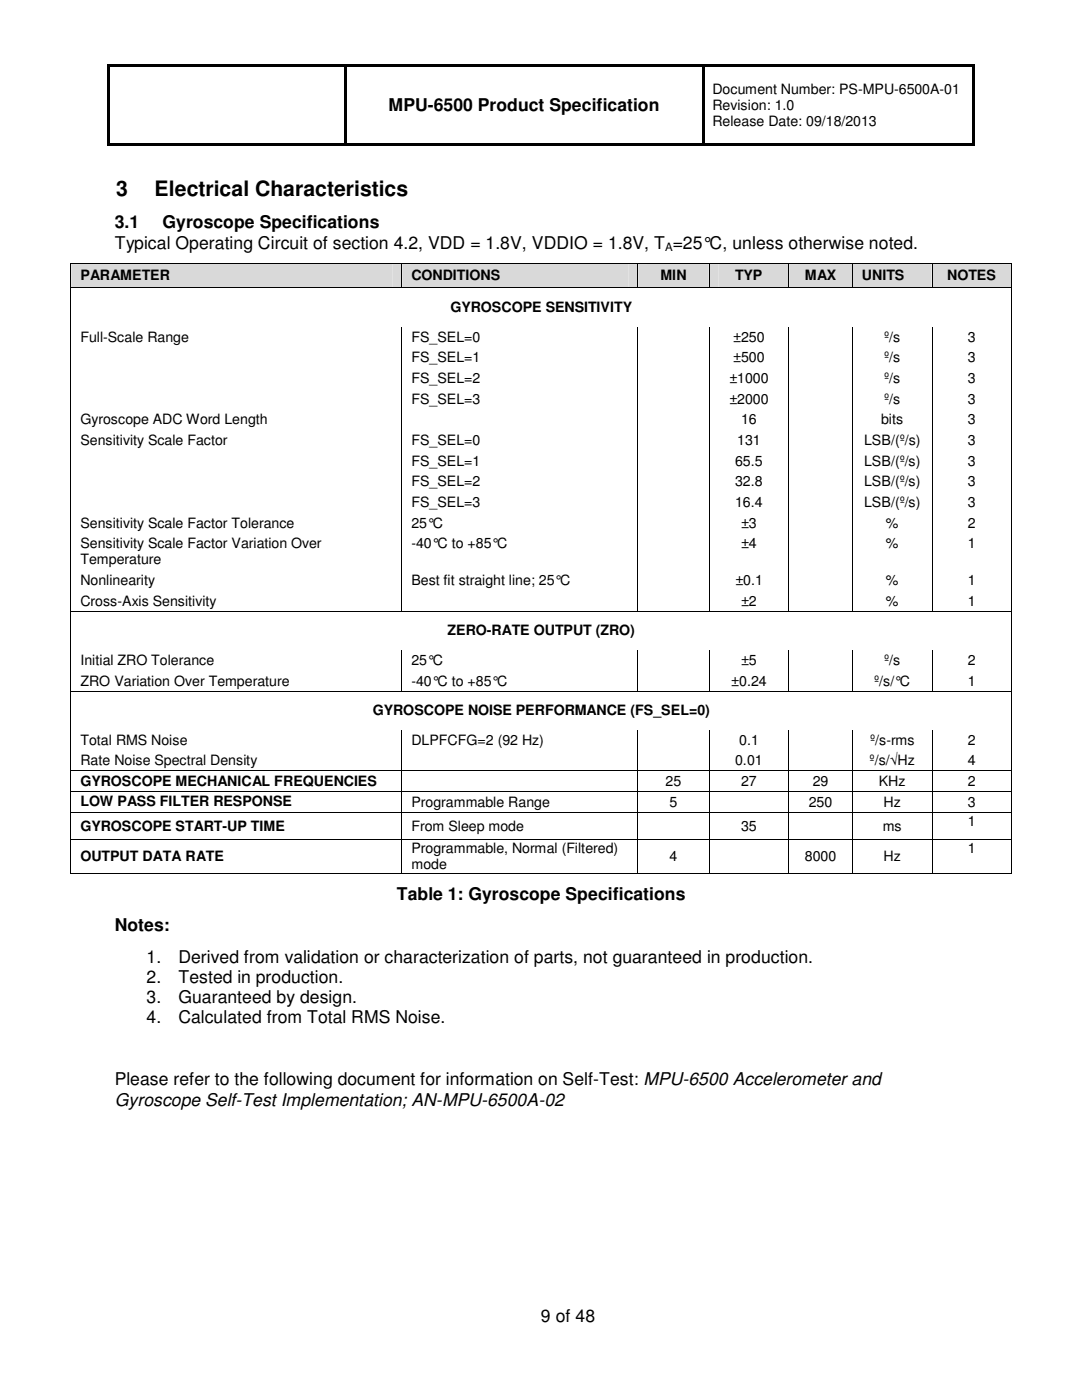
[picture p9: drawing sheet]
<svg xmlns="http://www.w3.org/2000/svg" width="216mm" height="279mm" viewBox="0 0 216 279" stroke-linecap="round" stroke-linejoin="round" font-family="sans-serif">
<defs><g id="words">
<g font-size="4.2">
<text x="23.2" y="39.2">3</text>
<text x="30.9" y="39.2">Electrical Characteristics</text>
</g>
<g font-size="3.5">
<text x="77.5" y="22.1">MPU-6500 Product Specification</text>
<text x="22.9" y="45.5">3.1</text>
<text x="32.4" y="45.5">Gyroscope Specifications</text>
<text x="22.9" y="49.6">Typical Operating Circuit of section 4.2, VDD = 1.8V, VDDIO = 1.8V, T =25°C, unless otherwise noted.</text>
<text x="79.2" y="179.7">Table 1: Gyroscope Specifications</text>
<text x="22.9" y="185.9">Notes:</text>
<text x="29.3" y="192.1">1.</text>
<text x="29.3" y="196.2">2.</text>
<text x="35.6" y="192.1">Derived from validation or characterization of parts, not guaranteed in production.</text>
<text x="35.6" y="196.2">Tested in production.</text>
<text x="29.3" y="200.2">3.</text>
<text x="35.6" y="200.2">Guaranteed by design.</text>
<text x="29.3" y="204.3">4.</text>
<text x="35.6" y="204.3">Calculated from Total RMS Noise.</text>
<text x="22.9" y="220.6">Gyroscope Self-Test Implementation; AN-MPU-6500A-02</text>
<text x="22.9" y="216.6">Please refer to the following document for information on Self-Test: MPU-6500 Accelerometer and</text>
<text x="107.9" y="263.8">9 of 48</text>
</g>
<g font-size="2.8">
<text x="142.2" y="18.7">Document Number: PS-MPU-6500A-01</text>
<text x="142.2" y="21.9">Revision: 1.0</text>
<text x="142.2" y="25.1">Release Date: 09/18/2013</text>
<text x="16" y="55.9">PARAMETER</text>
<text x="82.1" y="55.9">CONDITIONS</text>
<text x="131.8" y="55.9">MIN</text>
<text x="146.7" y="55.9">TYP</text>
<text x="160.6" y="55.9">MAX</text>
<text x="172" y="55.9">UNITS</text>
<text x="189" y="55.9">NOTES</text>
<text x="89.9" y="62.2">GYROSCOPE SENSITIVITY</text>
<text x="16" y="68.2">Full-Scale Range</text>
<text x="82.1" y="68.2">FS_SEL=0</text>
<text x="146.3" y="68.2">±250</text>
<text x="176.4" y="68.2">º/s</text>
<text x="193.1" y="68.2">3</text>
<text x="82.1" y="72.3">FS_SEL=1</text>
<text x="82.1" y="76.4">FS_SEL=2</text>
<text x="145.5" y="76.4">±1000</text>
<text x="146.3" y="72.3">±500</text>
<text x="176.4" y="76.4">º/s</text>
<text x="176.4" y="72.3">º/s</text>
<text x="193.1" y="72.3">3</text>
<text x="193.1" y="76.4">3</text>
<text x="82.1" y="80.6">FS_SEL=3</text>
<text x="145.5" y="80.6">±2000</text>
<text x="176.4" y="80.6">º/s</text>
<text x="193.1" y="80.6">3</text>
<text x="16" y="84.7">Gyroscope ADC Word Length</text>
<text x="16" y="88.8">Sensitivity Scale Factor</text>
<text x="82.1" y="88.8">FS_SEL=0</text>
<text x="147.1" y="88.8">131</text>
<text x="147.9" y="84.7">16</text>
<text x="172.4" y="88.8">LSB/(º/s)</text>
<text x="175.8" y="84.7">bits</text>
<text x="193.1" y="88.8">3</text>
<text x="193.1" y="84.7">3</text>
<text x="82.1" y="92.9">FS_SEL=1</text>
<text x="146.7" y="92.9">65.5</text>
<text x="172.4" y="92.9">LSB/(º/s)</text>
<text x="193.1" y="92.9">3</text>
<text x="82.1" y="97.1">FS_SEL=2</text>
<text x="82.1" y="101.2">FS_SEL=3</text>
<text x="146.7" y="97.1">32.8</text>
<text x="146.7" y="101.2">16.4</text>
<text x="172.4" y="97.1">LSB/(º/s)</text>
<text x="172.4" y="101.2">LSB/(º/s)</text>
<text x="193.1" y="97.1">3</text>
<text x="193.1" y="101.2">3</text>
<text x="16" y="105.3">Sensitivity Scale Factor Tolerance</text>
<text x="82.1" y="105.3">25°C</text>
<text x="147.9" y="105.3">±3</text>
<text x="176.8" y="105.3">%</text>
<text x="193.1" y="105.3">2</text>
<text x="16" y="109.4">Sensitivity Scale Factor Variation Over</text>
<text x="16" y="112.6">Temperature</text>
<text x="82.1" y="109.4">-40°C to +85°C</text>
<text x="147.9" y="109.4">±4</text>
<text x="176.8" y="109.4">%</text>
<text x="193.1" y="109.4">1</text>
<text x="16" y="116.8">Nonlinearity</text>
<text x="82.1" y="116.8">Best fit straight line; 25°C</text>
<text x="146.7" y="116.8">±0.1</text>
<text x="176.8" y="116.8">%</text>
<text x="193.1" y="116.8">1</text>
<text x="16" y="120.9">Cross-Axis Sensitivity</text>
<text x="147.9" y="120.9">±2</text>
<text x="176.8" y="120.9">%</text>
<text x="193.1" y="120.9">1</text>
<text x="89.3" y="126.7">ZERO-RATE OUTPUT (ZRO)</text>
<text x="16" y="132.7">Initial ZRO Tolerance</text>
<text x="16" y="136.9">ZRO Variation Over Temperature</text>
<text x="82.1" y="136.9">-40°C to +85°C</text>
<text x="82.1" y="132.7">25°C</text>
<text x="145.9" y="136.9">±0.24</text>
<text x="147.9" y="132.7">±5</text>
<text x="174.4" y="136.9">º/s/°C</text>
<text x="176.4" y="132.7">º/s</text>
<text x="193.1" y="136.9">1</text>
<text x="193.1" y="132.7">2</text>
<text x="74.4" y="142.7">GYROSCOPE NOISE PERFORMANCE (FS_SEL=0)</text>
<text x="16" y="148.6">Total RMS Noise</text>
<text x="82.1" y="148.6">DLPFCFG=2 (92 Hz)</text>
<text x="147.5" y="148.6">0.1</text>
<text x="173.6" y="148.6">º/s-rms</text>
<text x="193.1" y="148.6">2</text>
<text x="16" y="152.7">Rate Noise Spectral Density</text>
<text x="146.7" y="152.7">0.01</text>
<text x="173.5" y="152.7">º/s/√Hz</text>
<text x="193.1" y="152.7">4</text>
<text x="16" y="156.8">GYROSCOPE MECHANICAL FREQUENCIES</text>
<text x="16" y="161">LOW PASS FILTER RESPONSE</text>
<text x="82.1" y="161">Programmable Range</text>
<text x="132.8" y="156.9">25</text>
<text x="133.6" y="161">5</text>
<text x="147.9" y="156.9">27</text>
<text x="161.4" y="161">250</text>
<text x="162.2" y="156.9">29</text>
<text x="175.3" y="156.9">KHz</text>
<text x="176.3" y="161">Hz</text>
<text x="193.1" y="156.9">2</text>
<text x="193.1" y="161">3</text>
<text x="16" y="165.8">GYROSCOPE START-UP TIME</text>
<text x="82.1" y="165.8">From Sleep mode</text>
<text x="147.9" y="165.8">35</text>
<text x="176.1" y="165.8">ms</text>
<text x="193.1" y="164.8">1</text>
<text x="16" y="171.9">OUTPUT DATA RATE</text>
<text x="82.1" y="170.3">Programmable, Normal (Filtered)</text>
<text x="82.1" y="173.5">mode</text>
<text x="133.6" y="171.9">4</text>
<text x="160.6" y="171.9">8000</text>
<text x="176.3" y="171.9">Hz</text>
<text x="193.1" y="170.3">1</text>
</g>
<text font-size="2.3" x="132.7" y="50.2">A</text>
</g></defs>
<g fill="#000">
<path d="M21.5 12.7h.5v.6h-.5zM22 12.7h46.7v.6h-46.7zM68.7 13.3h.5zM68.7 12.7h.5v.6h-.5zM69.2 12.7h70.8v.6h-70.8zM140 13.3h.5zM140 12.7h.5v.6h-.5zM140.5 12.7h53.5v.6h-53.5zM194 12.7h.5v.6h-.5zM21.5 13.3h.5v15.3h-.5zM21.5 28.6h.5v.5h-.5zM22 28.6h46.7v.5h-46.7z"/>
<path d="M68.7 13.3h.5v15.3h-.5zM68.7 28.6h.5v.5h-.5zM69.2 28.6h70.8v.5h-70.8zM140 13.3h.5v15.3h-.5zM140 28.6h.5v.5h-.5zM140.5 28.6h53.5v.5h-53.5zM194 13.3h.5v15.3h-.5zM194 28.6h.5v.5h-.5z"/>
</g>
<g fill="#d9d9d9">
<path d="M14.2 52.7h65.9v4.7h-65.9z"/>
<path d="M16 52.7h62.3v4.7h-62.3z"/>
<path d="M80.3 52.7h46.9v4.7h-46.9z"/>
<path d="M82.1 52.7h43.2v4.7h-43.2z"/>
<path d="M127.3 52.7h14.1v4.7h-14.1z"/>
<path d="M129.2 52.7h10.4v4.7h-10.4z"/>
<path d="M141.6 52.7h15.7v4.7h-15.7z"/>
<path d="M143.4 52.7h12.1v4.7h-12.1z"/>
<path d="M157.5 52.7h12.5v4.7h-12.5z"/>
<path d="M159.3 52.7h8.9v4.7h-8.9z"/>
<path d="M170.2 52.7h15.7v4.7h-15.7z"/>
<path d="M172 52.7h12.1v4.7h-12.1z"/>
<path d="M186.1 52.7h15.7v4.7h-15.7z"/>
<path d="M187.9 52.7h12v4.7h-12z"/>
</g>
<g fill="#000">
<path d="M14 52.5h.2v.2h-.2zM14 57.4h.2v.1h-.2zM80.1 52.5h.2v.2h-.2zM80.1 57.4h.2v.1h-.2zM127.2 52.5h.1v.2h-.1zM127.2 57.4h.1v.1h-.1zM141.4 52.5h.2v.2h-.2zM141.4 57.4h.2v.1h-.2zM157.3 52.5h.2v.2h-.2zM157.3 57.4h.2v.1h-.2zM170 52.5h.2v.2h-.2zM170 57.4h.2v.1h-.2z"/>
<path d="M185.9 52.5h.2v.2h-.2zM185.9 57.4h.2v.1h-.2zM201.8 52.5h.1v.2h-.1zM201.8 57.4h.1v.1h-.1zM14 65h.2v.2h-.2zM14 69.1h.2v.2h-.2zM14 73.3h.2v.1h-.2zM14 77.4h.2v.2h-.2zM80.1 69.1h.2v.2h-.2zM80.1 73.3h.2v.1h-.2zM80.1 77.4h.2v.2h-.2zM127.2 69.1h.1v.2h-.1z"/>
<path d="M127.2 73.3h.1v.1h-.1zM127.2 77.4h.1v.2h-.1zM141.4 69.1h.2v.2h-.2zM141.4 73.3h.2v.1h-.2zM141.4 77.4h.2v.2h-.2zM157.3 69.1h.2v.2h-.2zM157.3 73.3h.2v.1h-.2zM157.3 77.4h.2v.2h-.2zM170 69.1h.2v.2h-.2zM170 73.3h.2v.1h-.2zM170 77.4h.2v.2h-.2zM185.9 69.1h.2v.2h-.2z"/>
<path d="M185.9 73.3h.2v.1h-.2zM185.9 77.4h.2v.2h-.2zM201.8 65h.1v.2h-.1zM201.8 69.1h.1v.2h-.1zM201.8 73.3h.1v.1h-.1zM201.8 77.4h.1v.2h-.1zM14 81.5h.2v.2h-.2zM14 85.6h.2v.2h-.2zM14 89.8h.2v.2h-.2zM14 93.9h.2v.2h-.2zM14 98h.2v.2h-.2zM80.1 81.5h.2v.2h-.2z"/>
<path d="M80.1 85.6h.2v.2h-.2zM80.1 89.8h.2v.2h-.2zM80.1 93.9h.2v.2h-.2zM80.1 98h.2v.2h-.2zM127.2 81.5h.1v.2h-.1zM127.2 85.6h.1v.2h-.1zM127.2 89.8h.1v.2h-.1zM127.2 93.9h.1v.2h-.1zM127.2 98h.1v.2h-.1zM141.4 81.5h.2v.2h-.2zM141.4 85.6h.2v.2h-.2zM141.4 89.8h.2v.2h-.2z"/>
<path d="M141.4 93.9h.2v.2h-.2zM141.4 98h.2v.2h-.2zM157.3 81.5h.2v.2h-.2zM157.3 85.6h.2v.2h-.2zM157.3 89.8h.2v.2h-.2zM157.3 93.9h.2v.2h-.2zM157.3 98h.2v.2h-.2zM170 81.5h.2v.2h-.2zM170 85.6h.2v.2h-.2zM170 89.8h.2v.2h-.2zM170 93.9h.2v.2h-.2zM170 98h.2v.2h-.2z"/>
<path d="M185.9 81.5h.2v.2h-.2zM185.9 85.6h.2v.2h-.2zM185.9 89.8h.2v.2h-.2zM185.9 93.9h.2v.2h-.2zM185.9 98h.2v.2h-.2zM201.8 81.5h.1v.2h-.1zM201.8 85.6h.1v.2h-.1zM201.8 89.8h.1v.2h-.1zM201.8 93.9h.1v.2h-.1zM201.8 98h.1v.2h-.1zM14 102.2h.2v.1h-.2zM14 106.3h.2v.2h-.2z"/>
<path d="M14 113.7h.2v.1h-.2zM14 117.8h.2v.2h-.2zM80.1 102.2h.2v.1h-.2zM80.1 106.3h.2v.2h-.2zM80.1 113.7h.2v.1h-.2zM80.1 117.8h.2v.2h-.2zM127.2 102.2h.1v.1h-.1zM127.2 106.3h.1v.2h-.1zM127.2 113.7h.1v.1h-.1zM127.2 117.8h.1v.2h-.1zM141.4 102.2h.2v.1h-.2zM141.4 106.3h.2v.2h-.2z"/>
<path d="M141.4 113.7h.2v.1h-.2zM141.4 117.8h.2v.2h-.2zM157.3 102.2h.2v.1h-.2zM157.3 106.3h.2v.2h-.2zM157.3 113.7h.2v.1h-.2zM157.3 117.8h.2v.2h-.2zM170 102.2h.2v.1h-.2zM170 106.3h.2v.2h-.2zM170 113.7h.2v.1h-.2zM170 117.8h.2v.2h-.2zM185.9 102.2h.2v.1h-.2zM185.9 106.3h.2v.2h-.2z"/>
<path d="M185.9 113.7h.2v.1h-.2zM185.9 117.8h.2v.2h-.2zM201.8 102.2h.1v.1h-.1zM201.8 106.3h.1v.2h-.1zM201.8 113.7h.1v.1h-.1zM201.8 117.8h.1v.2h-.1zM14 121.9h.2v.2h-.2zM14 129.6h.2v.2h-.2zM14 133.7h.2v.2h-.2zM14 137.8h.2v.2h-.2zM80.1 121.9h.2v.2h-.2zM80.1 133.7h.2v.2h-.2z"/>
<path d="M80.1 137.8h.2v.2h-.2zM127.2 121.9h.1v.2h-.1zM127.2 133.7h.1v.2h-.1zM127.2 137.8h.1v.2h-.1zM141.4 121.9h.2v.2h-.2zM141.4 133.7h.2v.2h-.2zM141.4 137.8h.2v.2h-.2zM157.3 121.9h.2v.2h-.2zM157.3 133.7h.2v.2h-.2zM157.3 137.8h.2v.2h-.2zM170 121.9h.2v.2h-.2zM170 133.7h.2v.2h-.2z"/>
<path d="M170 137.8h.2v.2h-.2zM185.9 121.9h.2v.2h-.2zM185.9 133.7h.2v.2h-.2zM185.9 137.8h.2v.2h-.2zM201.8 121.9h.1v.2h-.1zM201.8 129.6h.1v.2h-.1zM201.8 133.7h.1v.2h-.1zM201.8 137.8h.1v.2h-.1zM14 145.5h.2v.2h-.2zM14 149.6h.2v.2h-.2zM14 153.8h.2v.1h-.2zM14 157.9h.2v.1h-.2z"/>
<path d="M80.1 149.6h.2v.2h-.2zM80.1 153.8h.2v.1h-.2zM80.1 157.9h.2v.1h-.2zM127.2 149.6h.1v.2h-.1zM127.2 153.8h.1v.1h-.1zM127.2 157.9h.1v.1h-.1zM141.4 149.6h.2v.2h-.2zM141.4 153.8h.2v.1h-.2zM141.4 157.9h.2v.1h-.2zM157.3 149.6h.2v.2h-.2zM157.3 153.8h.2v.1h-.2zM157.3 157.9h.2v.1h-.2z"/>
<path d="M170 149.6h.2v.2h-.2zM170 153.8h.2v.1h-.2zM170 157.9h.2v.1h-.2zM185.9 149.6h.2v.2h-.2zM185.9 153.8h.2v.1h-.2zM185.9 157.9h.2v.1h-.2zM201.8 145.5h.1v.2h-.1zM201.8 149.6h.1v.2h-.1zM201.8 153.8h.1v.1h-.1zM201.8 157.9h.1v.1h-.1zM14 162h.2v.2h-.2zM14 167.5h.2v.2h-.2z"/>
<path d="M14 174.2h.2v.2h-.2zM80.1 162h.2v.2h-.2zM80.1 167.5h.2v.2h-.2zM80.1 174.2h.2v.2h-.2zM127.2 162h.1v.2h-.1zM127.2 167.5h.1v.2h-.1zM127.2 174.2h.1v.2h-.1zM141.4 162h.2v.2h-.2zM141.4 167.5h.2v.2h-.2zM141.4 174.2h.2v.2h-.2zM157.3 162h.2v.2h-.2zM157.3 167.5h.2v.2h-.2z"/>
<path d="M157.3 174.2h.2v.2h-.2zM170 162h.2v.2h-.2zM170 167.5h.2v.2h-.2zM170 174.2h.2v.2h-.2zM185.9 162h.2v.2h-.2zM185.9 167.5h.2v.2h-.2zM185.9 174.2h.2v.2h-.2zM201.8 162h.1v.2h-.1zM201.8 167.5h.1v.2h-.1zM201.8 174.2h.1v.2h-.1z"/>
</g>
<g fill="none" stroke="#000" stroke-width=".2">
<path d="M14.1 52.7v4.7M14.1 57.5v7.5M14.2 52.6h65.9M14.2 57.4h65.9M80.2 52.7v4.7M80.3 52.6h46.9M80.3 57.4h46.9M127.3 52.7v4.7M127.3 52.6h14.1M127.3 57.4h14.1M141.5 52.7v4.7M141.6 52.6h15.7"/>
<path d="M141.6 57.4h15.7M157.4 52.7v4.7M157.5 52.6h12.5M157.5 57.4h12.5M170.1 52.7v4.7M170.2 52.6h15.7M170.2 57.4h15.7M186 52.7v4.7M186.1 52.6h15.7M186.1 57.4h15.7M201.8 52.7v4.7M201.8 57.5v7.5"/>
<path d="M14.1 65.2v3.9M14.1 69.3v4M14.1 73.4v4M14.1 77.6v3.9M80.2 65.2v3.9M80.2 69.3v4M80.2 73.4v4M80.2 77.6v3.9M127.3 65.2v3.9M127.3 69.3v4M127.3 73.4v4M127.3 77.6v3.9"/>
<path d="M141.5 65.2v3.9M141.5 69.3v4M141.5 73.4v4M141.5 77.6v3.9M157.4 65.2v3.9M157.4 69.3v4M157.4 73.4v4M157.4 77.6v3.9M170.1 65.2v3.9M170.1 69.3v4M170.1 73.4v4M170.1 77.6v3.9"/>
<path d="M186 65.2v3.9M186 69.3v4M186 73.4v4M186 77.6v3.9M201.8 65.2v3.9M201.8 69.3v4M201.8 73.4v4M201.8 77.6v3.9M14.1 81.7v3.9M14.1 85.8v4M14.1 90v3.9M14.1 94.1v3.9"/>
<path d="M14.1 98.2v4M80.2 81.7v3.9M80.2 85.8v4M80.2 90v3.9M80.2 94.1v3.9M80.2 98.2v4M127.3 81.7v3.9M127.3 85.8v4M127.3 90v3.9M127.3 94.1v3.9M127.3 98.2v4M141.5 81.7v3.9"/>
<path d="M141.5 85.8v4M141.5 90v3.9M141.5 94.1v3.9M141.5 98.2v4M157.4 81.7v3.9M157.4 85.8v4M157.4 90v3.9M157.4 94.1v3.9M157.4 98.2v4M170.1 81.7v3.9M170.1 85.8v4M170.1 90v3.9"/>
<path d="M170.1 94.1v3.9M170.1 98.2v4M186 81.7v3.9M186 85.8v4M186 90v3.9M186 94.1v3.9M186 98.2v4M201.8 81.7v3.9M201.8 85.8v4M201.8 90v3.9M201.8 94.1v3.9M201.8 98.2v4"/>
<path d="M14.1 102.3v4M14.1 106.5v7.2M14.1 113.8v4M14.1 118v3.9M80.2 102.3v4M80.2 106.5v7.2M80.2 113.8v4M80.2 118v3.9M127.3 102.3v4M127.3 106.5v7.2M127.3 113.8v4M127.3 118v3.9"/>
<path d="M141.5 102.3v4M141.5 106.5v7.2M141.5 113.8v4M141.5 118v3.9M157.4 102.3v4M157.4 106.5v7.2M157.4 113.8v4M157.4 118v3.9M170.1 102.3v4M170.1 106.5v7.2M170.1 113.8v4M170.1 118v3.9"/>
<path d="M186 102.3v4M186 106.5v7.2M186 113.8v4M186 118v3.9M201.8 102.3v4M201.8 106.5v7.2M201.8 113.8v4M201.8 118v3.9M14.1 122.1v7.5M14.1 129.8v3.9M14.1 133.9v3.9M14.1 138v7.5"/>
<path d="M14.2 122h65.9M14.2 137.9h65.9M80.2 129.8v3.9M80.2 133.9v3.9M80.3 122h46.9M80.3 137.9h46.9M127.3 129.8v3.9M127.3 133.9v3.9M127.3 122h14.1M127.3 137.9h14.1M141.5 129.8v3.9M141.5 133.9v3.9"/>
<path d="M141.6 122h15.7M141.6 137.9h15.7M157.4 129.8v3.9M157.4 133.9v3.9M157.5 122h12.5M157.5 137.9h12.5M170.1 129.8v3.9M170.1 133.9v3.9M170.2 122h15.7M170.2 137.9h15.7M186 129.8v3.9M186 133.9v3.9"/>
<path d="M186.1 122h15.7M186.1 137.9h15.7M201.8 122.1v7.5M201.8 129.8v3.9M201.8 133.9v3.9M201.8 138v7.5M14.1 145.7v3.9M14.1 149.8v4M14.1 153.9v4M14.1 158v4M14.2 153.8h65.9M14.2 157.9h65.9"/>
<path d="M80.2 145.7v3.9M80.2 149.8v4M80.2 153.9v4M80.2 158v4M80.3 153.8h46.9M80.3 157.9h46.9M127.3 145.7v3.9M127.3 149.8v4M127.3 153.9v4M127.3 158v4M127.3 153.8h14.1M127.3 157.9h14.1"/>
<path d="M141.5 145.7v3.9M141.5 149.8v4M141.5 153.9v4M141.5 158v4M141.6 153.8h15.7M141.6 157.9h15.7M157.4 145.7v3.9M157.4 149.8v4M157.4 153.9v4M157.4 158v4M157.5 153.8h12.5M157.5 157.9h12.5"/>
<path d="M170.1 145.7v3.9M170.1 149.8v4M170.1 153.9v4M170.1 158v4M170.2 153.8h15.7M170.2 157.9h15.7M186 145.7v3.9M186 149.8v4M186 153.9v4M186 158v4M186.1 153.8h15.7M186.1 157.9h15.7"/>
<path d="M201.8 145.7v3.9M201.8 149.8v4M201.8 153.9v4M201.8 158v4M14.1 162.2v5.3M14.1 167.7v6.5M14.2 162.1h65.9M14.2 167.6h65.9M14.2 174.3h65.9M80.2 162.2v5.3M80.2 167.7v6.5M80.3 162.1h46.9"/>
<path d="M80.3 167.6h46.9M80.3 174.3h46.9M127.3 162.2v5.3M127.3 167.7v6.5M127.3 162.1h14.1M127.3 167.6h14.1M127.3 174.3h14.1M141.5 162.2v5.3M141.5 167.7v6.5M141.6 162.1h15.7M141.6 167.6h15.7M141.6 174.3h15.7"/>
<path d="M157.4 162.2v5.3M157.4 167.7v6.5M157.5 162.1h12.5M157.5 167.6h12.5M157.5 174.3h12.5M170.1 162.2v5.3M170.1 167.7v6.5M170.2 162.1h15.7M170.2 167.6h15.7M170.2 174.3h15.7M186 162.2v5.3M186 167.7v6.5"/>
<path d="M186.1 162.1h15.7M186.1 167.6h15.7M186.1 174.3h15.7M201.8 162.2v5.3M201.8 167.7v6.5"/>
</g>
<use href="#words"/>
</svg>
